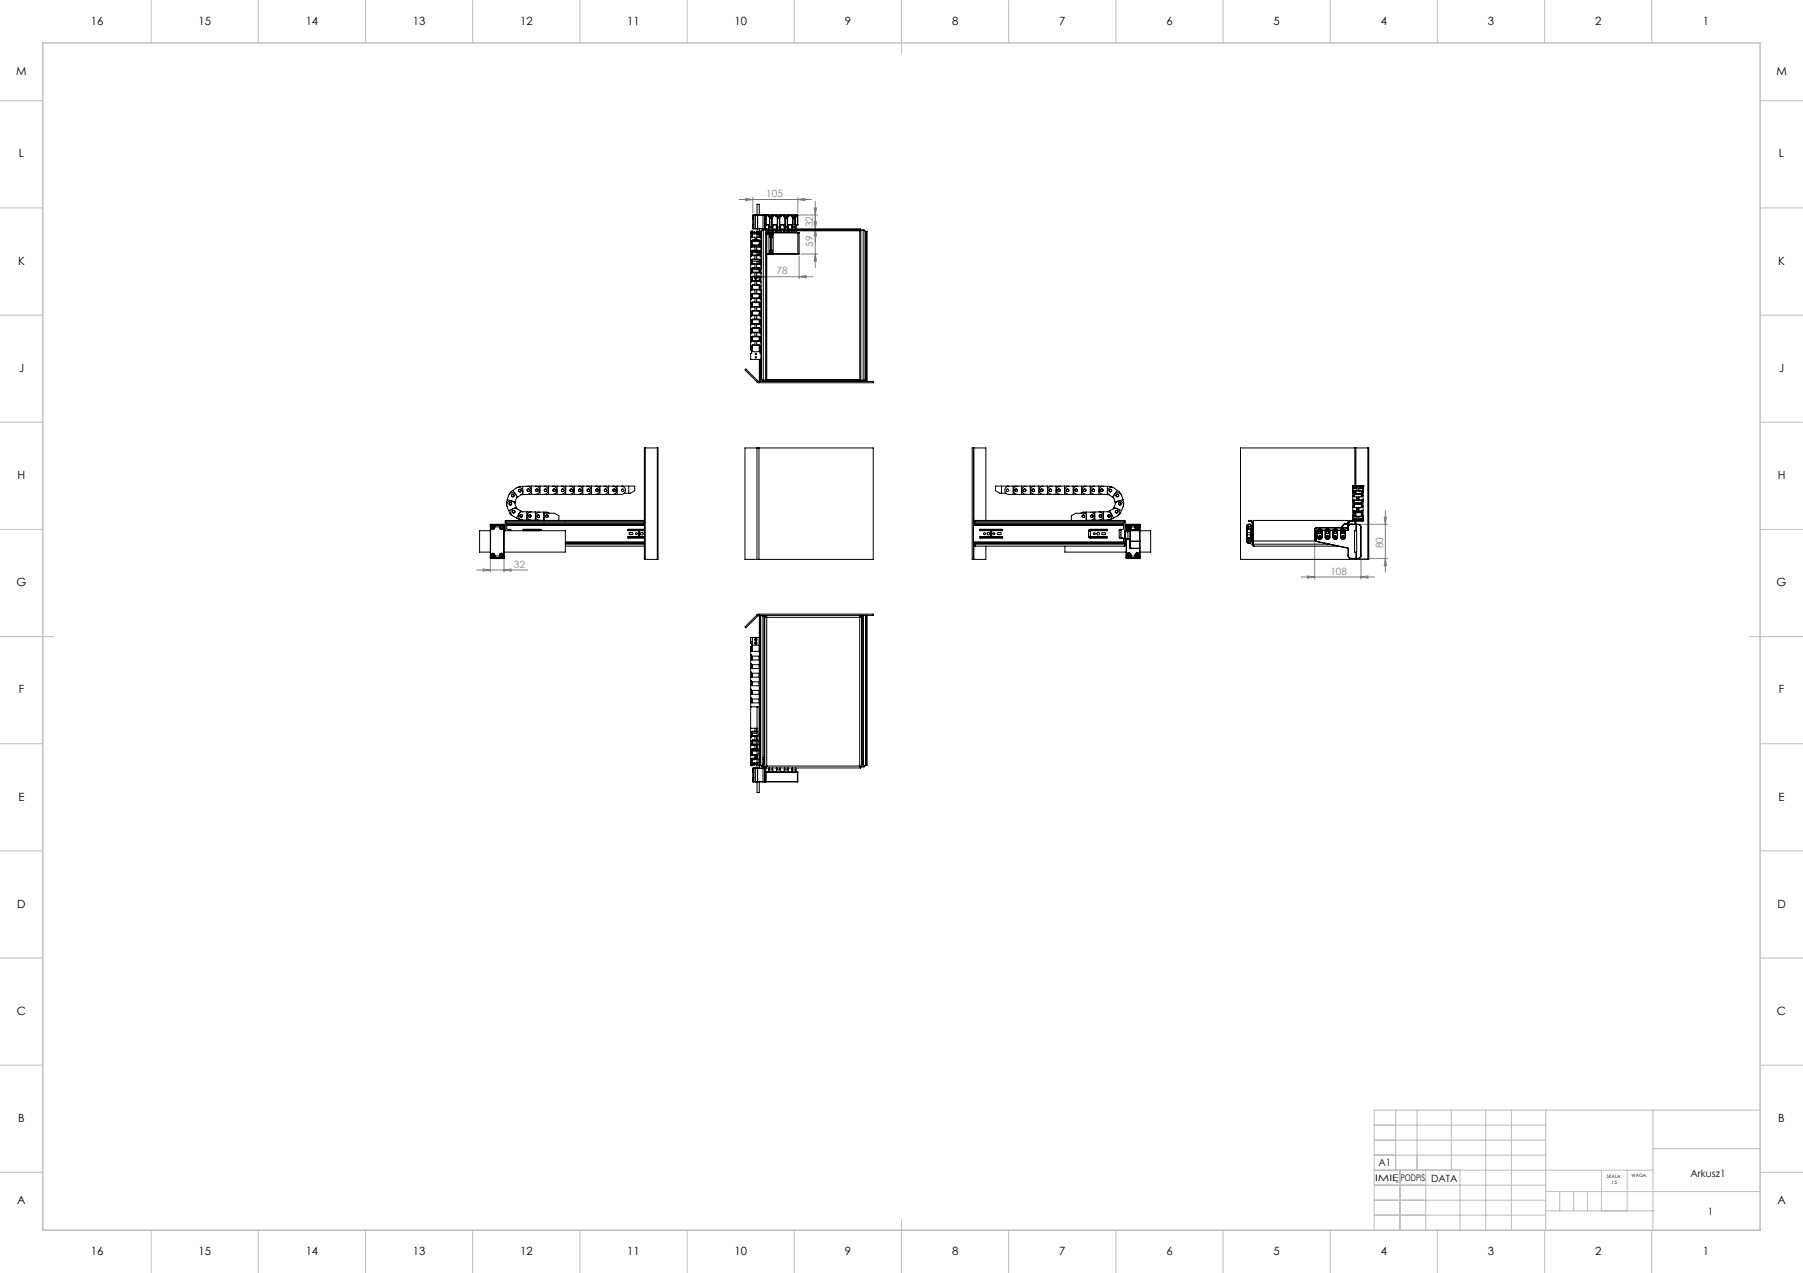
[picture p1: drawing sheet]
<svg xmlns="http://www.w3.org/2000/svg" width="841mm" height="594mm" viewBox="0 0 841 594" stroke-linecap="round" stroke-linejoin="round" font-family="sans-serif">
<defs><g id="words">
<g font-size="5.3">
<text x="42" y="11">16</text>
<text x="93" y="11">15</text>
<text x="143" y="11">14</text>
<text x="193" y="11">13</text>
<text x="243" y="11">12</text>
<text x="293" y="11">11</text>
<text x="343" y="11">10</text>
<text x="394" y="11">9</text>
<text x="444" y="11">8</text>
<text x="494" y="11">7</text>
<text x="544" y="11">6</text>
<text x="594" y="11">5</text>
<text x="644" y="11">4</text>
<text x="694" y="11">3</text>
<text x="744" y="11">2</text>
<text x="794" y="11">1</text>
<text x="8" y="35">M</text>
<text x="829" y="35">M</text>
<text x="9" y="73">L</text>
<text x="830" y="73">L</text>
<text x="8" y="124">K</text>
<text x="829" y="124">K</text>
<text x="9" y="174">J</text>
<text x="830" y="174">J</text>
<text x="8" y="224">H</text>
<text x="829" y="224">H</text>
<text x="8" y="274">G</text>
<text x="829" y="274">G</text>
<text x="9" y="324">F</text>
<text x="830" y="324">F</text>
<text x="9" y="374">E</text>
<text x="830" y="374">E</text>
<text x="8" y="424">D</text>
<text x="829" y="424">D</text>
<text x="8" y="474">C</text>
<text x="829" y="474">C</text>
<text x="8" y="523">B</text>
<text x="829" y="523">B</text>
<text x="8" y="562">A</text>
<text x="829" y="562">A</text>
<text x="42" y="585">16</text>
<text x="93" y="585">15</text>
<text x="143" y="585">14</text>
<text x="193" y="585">13</text>
<text x="243" y="585">12</text>
<text x="293" y="585">11</text>
<text x="343" y="585">10</text>
<text x="394" y="585">9</text>
<text x="444" y="585">8</text>
<text x="494" y="585">7</text>
<text x="544" y="585">6</text>
<text x="594" y="585">5</text>
<text x="644" y="585">4</text>
<text x="694" y="585">3</text>
<text x="744" y="585">2</text>
<text x="794" y="585">1</text>
</g>
<g font-size="4.7" fill="#808080">
<text x="357" y="92">105</text>
<text x="379" y="106" transform="rotate(-90 379 106)">32</text>
<text x="379" y="115" transform="rotate(-90 379 115)">59</text>
<text x="362" y="128">78</text>
<text x="645" y="256" transform="rotate(-90 645 256)">80</text>
<text x="240" y="265">32</text>
<text x="621" y="268">108</text>
</g>
<g font-size="4.7">
<text x="643" y="544">A1</text>
<text x="668" y="551">DATA</text>
<text x="789" y="549">Arkusz1</text>
<text x="797" y="567">1</text>
</g>
<g font-size="4.2">
<text x="641" y="551">IMIĘ</text>
<text x="653" y="551">PODPIS</text>
</g>
<g font-size="2.1">
<text x="750" y="550">SKALA:</text>
<text x="761" y="549">WAGA:</text>
<text x="752" y="552">1:5</text>
</g>
</g></defs>
<g fill="none" stroke="#808080" stroke-width=".47">
<path d="M345 93h33M348 93h3l-3 1zM351 92v7M372 93h3v1zM372 92v7M380 97h1l-1 3zM380 94v31M372 100h9M373 119v11M374 119h7M380 103h1l-1 4zM380 119l1 3h-1z"/>
<path d="M380 107l1 3h-1zM351 129h28M354 129h3l-3 1zM373 129h3v1zM646 238v29M613 253v17M635 245h12M646 241h1l-1 4zM222 266h24M225 265l4 1h-4zM229 261v6M235 266l3-1v1z"/>
<path d="M235 261v6M607 269h34M610 269h3l-3 1zM635 261h12M635 269h3v1zM635 260v10M646 261l1 3h-1z"/>
</g>
<g fill="none" stroke="#c0c0c0" stroke-width=".47">
<path d="M70 0v20M120 0v20M170 0v20M220 0v20M270 0v20M320 0v20M370 0v20M420 0v25M470 0v20M520 0v20M570 0v20M620 0v20"/>
<path d="M670 0v20M720 0v20M770 0v20M0 47h20M821 47h20M0 97h20M821 97h20M0 147h20M821 147h20M0 197h20M821 197h20M0 247h20"/>
<path d="M821 247h20M0 297h25M816 297h25M0 347h20M821 347h20M0 397h20M821 397h20M0 447h20M821 447h20M0 497h20M821 497h20M0 547h20"/>
<path d="M821 547h20M70 574v20M120 574v20M170 574v20M220 574v20M270 574v20M320 574v20M370 574v20M420 569v25M470 574v20M520 574v20M570 574v20"/>
<path d="M620 574v20M670 574v20M720 574v20M770 574v20"/>
</g>
<g fill="none" stroke="#c0c0c0" stroke-width=".5">
<path d="M651 518v28M661 518v28M677 518v28M693 518v56M705 518v56M721 518v56M771 518v56M821 518h-180v56M641 525h80M641 532h80M641 539h80M771 536h50"/>
<path d="M641 546h130M641 553h80M653 546v28M665 546v28M681 546v28M721 556h100M727 556v9M734 556v9M740 556v9M747 546v19M759 546v19M641 560h80"/>
<path d="M641 567h80M721 565h50"/>
</g>
<path d="M20 20h801v554h-801z" fill="none" stroke="#c0c0c0" stroke-width=".7"/>
<g fill="#808080">
<path d="M225 265l4 1h-4zM235 266l3-1v1zM348 93h3l-3 1zM372 93h3v1z"/>
<path d="M354 129h3l-3 1zM373 129h3v1z"/>
<path d="M380 119l1 3h-1zM380 103h1l-1 4zM380 107l1 3h-1zM380 97h1l-1 3zM646 261l1 3h-1zM646 241h1l-1 4z"/>
<path d="M610 269h3l-3 1zM635 269h3v1z"/>
</g>
<g fill="none" stroke="#000" stroke-width=".47">
<path d="M350 109v2M350 112v3M350 117v2M350 119h1M350 112h5M350 108v1M350 111v1M350 115v2M350 119v2M350 109h2M350 117h1M351 109v1"/>
<path d="M351 114v-2h4v2M351 117v1M351 109h.1M351 118h.1M351 110l-1 1M351 114l-1 1M351 117h4M351 118l-1 2M351 110h.1M351 114h.1M351 108h-1M351 118v1h1v2h-1v1"/>
<path d="M351 118h3v1h-1v2h1v1h1M351 112h.1M351 112v2M351 108h1v1h-1M351 110v1h1v1M351 114v1h1v2M351 115h3M351 113h3M351 114h3M351 119h3M351 101v1M351 105v1"/>
<path d="M351 100h.1M351 106h.1M351 105h.1M351 102h.1M351 101h.1M351 107h.1M351 107h1M351 100v7M351 100h1M352 100h-1M352 107h.1M352 100h.1"/>
<path d="M352 100v7M352 109h-1M352 117h-1v1M352 117h.1M352 112h-1M352 112h1M352 100h4M352 107h4M353 109h1M353 117h1v1h1M353 117h.1M353 112h1"/>
<path d="M353 100v-5h1v5M353 107v1M353 109v2M353 115h.1M353 118v1M353 107h.1M353 100v7M353 100h.1M354 108h1zM354 112h.1M354 109l1 1M354 112v2"/>
<path d="M354 107v1h-1v1h1v2h-1v1M354 114v1h-1v2M354 109h1M354 114h1M355 109v1M355 117v1M355 119h.1M355 110v1M355 109h.1M355 114v1M355 118v2M355 117h.1"/>
<path d="M355 108h.1M355 109v2M355 112v3M355 117v2M355 108v1M355 111v1M355 115v2M355 119v2M355 109h-2M356 100h1M356 100h.1M356 107h1"/>
<path d="M356 107h.1M356 100v7M356 107l2 1M356 107v70M356 107l-1 1v17M357 100h.1M357 107h.1M357 100v7M357 101v1M357 105v1M357 102v1M357 106v1"/>
<path d="M357 101h.1M357 105h.1M357 100v1M357 102v3M357 102h.1M357 106h.1M357 105v2M357 103v2M357 107v71M357 109h2M357 109h16M357 109h.1"/>
<path d="M357 109h3M357 107h2M357 105h2h-2M357 100h1M358 109h.1M358 118v1M358 108v1M358 109v68M358 108h.1M358 100h.1M358 100h1M358 108h3"/>
<path d="M358 100v1h3v-1M358 100h3M359 100h2M359 108h2M359 105v1h2v-1M359 100v1M359 108h.1M359 118h.1M359 109h.1M359 119h.1M359 118v1M359 118h-2l2 1"/>
<path d="M359 109v9M359 106v2M359 107h1M359 102h1v3M359 101h.1M359 102v4M359 101h1M359 102h.1M359 111h.1M359 117h.1M359 110h.1M359 110v1"/>
<path d="M359 117v1M359 110h1M359 117h1M359 111h1M359 118h1M359 109h1M359 119h1M359 109v1M359 111v6M360 101h.1M360 110h.1M360 117h.1"/>
<path d="M360 109h.1M360 111h.1M360 118h.1M360 117h-1M360 116v1M360 109l-1 1M360 109v1M360 116l-1 1M360 119h1M360 118v1M360 109h1M360 118h1"/>
<path d="M360 111v6M360 102v6M360 105h3zM360 110v1M360 117v1M360 107h.1M360 107h2M360 106v2M361 100h.1M361 100v1M361 108h.1M361 118v1"/>
<path d="M361 109v9M361 118h12M361 108v1M361 100h1M361 108h1M362 100h.1M362 108h2M362 108v1M362 100v1h2v-1M362 108h.1M362 100h2M362 105v1h2v-1"/>
<path d="M362 100v1M362 107h2M362 106v2M363 102h1v3M363 102v4M363 101h.1M363 102h.1M363 106v2M363 101h1M364 102v6M364 101h.1M364 105h2z"/>
<path d="M364 107h.1M364 107h2M364 106v2M364 100h.1M364 100v1M364 108h.1M364 108l1 1M364 100h2M364 108h2M366 100h.1M366 108h2M366 108l-1 1"/>
<path d="M366 100v1h2v-1M366 108h.1M366 100h2M366 100v1M366 105v1h2v-1M366 107h2M366 106v2M366 102h1v3M366 102v4M366 101h.1M366 101h1M366 102h.1"/>
<path d="M367 101h.1M367 102v6M367 105h3zM367 107h.1M368 107h1M368 106v2M368 100h.1M368 100v1M368 108h.1M368 108v1M368 100h1M368 108h1"/>
<path d="M369 100h.1M369 108h3M369 108v1M369 100v1h3v-1M369 108h.1M369 100h2M369 105v3h2M369 100v1M369 107h2M370 107h.1M370 102h1v3M370 102v4"/>
<path d="M370 101h.1M370 102h.1M370 106v2M370 101h1M371 107h.1M371 102v6M371 101h.1M371 105h1M371 107h30M371 106v2M371 100h1M371 100v1"/>
<path d="M371 105v1h-2M371 108h.1M371 100h.1M372 100h.1M372 108v1M372 108h.1M372 108h29M372 105h.1M372 100v5M372 109h.1M372 109v10M373 109h.1"/>
<path d="M373 118l-12 1M373 109v9M401 108v69M401 107v1M401 107h-44l1 1M402 107h1M402 107l-1 1M402 107v70M403 107l1 1v69h-1M403 107v70M404 108h.1M404 108v70"/>
<path d="M350 133v2M350 125v2M350 129v2M350 121v2M350 137v2h1M350 131h1M350 123h1M350 123v2M350 127v2M350 131v2M350 135v2M350 133h1"/>
<path d="M350 125h1M350 129h1M350 121h1M350 137h1M351 133v1M351 129v1M351 125v1M351 121v1M351 137v1M351 134l-1 1M351 126l-1 1M351 138l-1 3"/>
<path d="M351 121h4M351 122l-1 2M351 125h4M351 129h4M351 130l-1 2M351 133h4M351 137h4M351 130h.1M351 122h.1M351 138h.1M351 126h.1M351 134h.1"/>
<path d="M351 126v1h1v2h-1v1M351 134v1h1v2h-1v1M351 122v1h1v2h-1v1M351 122h3v1h-1v2h1v1M351 138v1h1v2h-1v1M351 130v1h1v2h-1v1M351 131h3M351 123h3M351 139h3M351 127h3M351 126h3M351 135h3"/>
<path d="M352 131h1M352 129v1h1v-1M353 122v1M354 126v1h-1v2h1v1M354 134v1h-1v2h1v1M354 138v1h-1v2h1v1M354 130v1h-1v2h1v1M354 130h1M354 138h1M354 126h1M354 134h1M355 133v1"/>
<path d="M355 129v1M355 125v1M355 121v1M355 137v1M355 134v1v42h1M355 126v1M355 131h.1M355 123h.1M355 138v3M355 122v2M355 130v2M355 133h.1"/>
<path d="M355 129h.1M355 121h.1M355 137h.1M355 135h.1M355 139v1M355 133v4M355 123v4M355 129v2M355 121v2M355 137v2M355 127v2M355 131v2"/>
<path d="M350 141v2h1M350 157v2M350 145v2M350 153v2M350 149v2h1M350 159v4h1M350 147v2M350 155v2M350 141h1M350 157h1M350 145h1M350 153h1"/>
<path d="M350 149h1M351 141v1M351 157v1M351 153v1M351 145v1M351 149v1M351 158l-1 1M351 146l-1 1M351 154l-1 1M351 142l-1 3M351 150l-1 3M351 141h4"/>
<path d="M351 145h4M351 149h4M351 153h4M351 157h4M351 154h.1M351 142h.1M351 150h.1M351 146h.1M351 158h.1M351 150v1h1v2h-1v1M351 146v1h1v2h-1v1M351 142v1h1v2h-1v1"/>
<path d="M351 154v1h1v2h-1v1M351 158v1h1v2h-1v1M351 155h3M351 143h3M351 151h3M351 147h3M351 159h3M354 150v1h-1v2h1v1M354 146v1h-1v2h1v1M354 142v1h-1v2h1v1M354 154v1h-1v2h1v1M354 158v1h-1v2h1v1"/>
<path d="M354 154h1M354 142h1M354 150h1M354 146h1M354 158h1M355 141v1M355 157v1M355 153v1M355 145v1M355 149v1M355 158v1M355 146v1"/>
<path d="M355 154v1M355 142v3M355 150v3M355 141h.1M355 157h.1M355 145h.1M355 153h.1M355 149h.1M355 143v1M355 147h.1M355 151v1M355 155h.1"/>
<path d="M355 159h.1M355 141v2M355 157v2M355 145v2M355 153v2M355 149v2M355 147v2M355 155v2M355 159v2M351 161h-1v2M351 161h4v7h-5zM351 162h.1"/>
<path d="M351 162v2h3v-2M353 178l1 1M354 178h.1M354 178h-1M354 178l-6-6-1 1 6 5M354 178v1M354 178h53v1h-53M354 162h1M354 168v10M355 161h.1M355 168v10M355 163v2"/>
<path d="M355 161v2M355 163h.1M356 178h.1M356 177v1M356 178h1M357 178h-1M357 177v1M358 177h-2M358 177l-1 1h44M358 177h43M401 177h1M401 177v1"/>
<path d="M401 178h.1M402 177h1M402 178h.1M402 177v1M402 178h1zM403 177v1M301 209v52M307 209v52M307 209h-6v52h6M353 209h1M353 209v52M353 209h-6v52h6"/>
<path d="M354 209v52M354 209h53v52h-53M454 209h.1M454 209h-1v52h1M454 209v52M454 209h6v34M454 209v34M632 209h.1M632 209h-53v52h53M632 209v18M632 209h6v52h-6M638 209v52"/>
<path d="M237 233l-1 3M237 233l3 1M237 238l2 2M239 229l2-1a1.9 1.9 0 0 1 2 0 1.9 1.9 0 0 1 0 3l-2 1M239 229l-2 2M239 229l2 3M240 235a1.9 1.9 0 0 0-2-1 1.9 1.9 0 0 0-1 2v2M240 235l1 2M240 234v1M241 237l-4 1M241 237h.1M241 232a1.9 1.9 0 0 0-1-2 1.9 1.9 0 0 0-3 1v2"/>
<path d="M241 232l-1 2M241 232h.1M243 238l-2-1a1.9 1.9 0 0 0-3 1 1.9 1.9 0 0 0 1 3l2 1M243 238l-2 4M243 238l1 1M244 227h2a1.9 1.9 0 0 1 2 2 1.9 1.9 0 0 1-2 2h-2M244 227h-3M244 227v4M244 231h-1M246 239h-2a1.9 1.9 0 0 0-2 2 1.9 1.9 0 0 0 2 2h2M246 239h1M246 239v4"/>
<path d="M246 227h4a1.9 1.9 0 0 1 2 2 1.9 1.9 0 0 1-2 2h-4M248 227v4M250 239h-2a1.9 1.9 0 0 0-2 2 1.9 1.9 0 0 0 2 2h2M250 239v4M250 239h1M250 227h4a1.9 1.9 0 0 1 2 2 1.9 1.9 0 0 1-2 2h-4M252 227v4M254 239h5l2 2v2M254 239v4M254 227h4a1.9 1.9 0 0 1 2 2 1.9 1.9 0 0 1-2 2h-4M256 227v4M256 239h-4a1.9 1.9 0 0 0-2 2 1.9 1.9 0 0 0 2 2"/>
<path d="M258 227h4a1.9 1.9 0 0 1 2 2 1.9 1.9 0 0 1-2 2h-4M260 227v4M262 227h4a1.9 1.9 0 0 1 2 2 1.9 1.9 0 0 1-2 2h-4M264 227v4M266 227h4a1.9 1.9 0 0 1 2 2 1.9 1.9 0 0 1-2 2h-4M268 227v4M270 227h4a1.9 1.9 0 0 1 2 2 1.9 1.9 0 0 1-2 2h-4M272 227v4M274 227h4a1.9 1.9 0 0 1 2 2 1.9 1.9 0 0 1-2 2h-4M276 227v4M278 227h4a1.9 1.9 0 0 1 2 2 1.9 1.9 0 0 1-2 2h-4M280 227v4"/>
<path d="M282 227h4a1.9 1.9 0 0 1 2 2 1.9 1.9 0 0 1-2 2h-4M284 227v4M286 227h4a1.9 1.9 0 0 1 2 2 1.9 1.9 0 0 1-2 2h-4M288 227v4M290 227h6v2l-2 1h-3M293 227v3M467 227v3M470 227h-6v2l2 1h3M473 227v4M474 227h-3a1.9 1.9 0 0 0-2 2 1.9 1.9 0 0 0 2 2h3M477 227v4M478 227h-3a1.9 1.9 0 0 0-2 2 1.9 1.9 0 0 0 2 2h3"/>
<path d="M481 227v4M482 227h-3a1.9 1.9 0 0 0-2 2 1.9 1.9 0 0 0 2 2h3M485 227v4M486 227h-3a1.9 1.9 0 0 0-2 2 1.9 1.9 0 0 0 2 2h3M489 227v4M490 227h-3a1.9 1.9 0 0 0-2 2 1.9 1.9 0 0 0 2 2h3M493 227v4M494 227h-3a1.9 1.9 0 0 0-2 2 1.9 1.9 0 0 0 2 2h3M497 227v4M498 227h-3a1.9 1.9 0 0 0-2 2 1.9 1.9 0 0 0 2 2h3M501 227v4M502 227h-3a1.9 1.9 0 0 0-2 2 1.9 1.9 0 0 0 2 2h3"/>
<path d="M504 239h5a1.9 1.9 0 0 1 2 2 1.9 1.9 0 0 1-2 2M505 227v4M506 227h-3a1.9 1.9 0 0 0-2 2 1.9 1.9 0 0 0 2 2h3M507 239h-5l-2 2v2M507 239v4M509 227v4M510 227h-3a1.9 1.9 0 0 0-2 2 1.9 1.9 0 0 0 2 2h3M511 239h2a1.9 1.9 0 0 1 2 2 1.9 1.9 0 0 1-2 2h-2M511 239h-2M511 239v4M513 227v4M514 227h-3a1.9 1.9 0 0 0-2 2 1.9 1.9 0 0 0 2 2h3"/>
<path d="M515 239h2a1.9 1.9 0 0 1 2 2 1.9 1.9 0 0 1-2 2h-2M515 239h-2M515 239v4M516 231h1M517 227h-2a1.9 1.9 0 0 0-2 2 1.9 1.9 0 0 0 2 2h1M517 227h2M517 227l-1 4M517 231l2 1M518 238l1-1a1.9 1.9 0 0 1 3 1 1.9 1.9 0 0 1-1 3l-2 1M518 238l1 4M518 238l-1 1M519 232h1"/>
<path d="M520 232a1.9 1.9 0 0 1 1-2 1.9 1.9 0 0 1 2 1l1 2M520 232v2M520 237v-2a1.9 1.9 0 0 1 3-1 1.9 1.9 0 0 1 1 2l-1 2M520 237l3 1M520 237h-1M520 234v1M521 229l-1-1a1.9 1.9 0 0 0-3 0 1.9 1.9 0 0 0 0 3M521 229l2 2M521 229l-2 3M523 238l-1 2M524 233v3M524 233l-4 1"/>
<path d="M631 228v1M631 229h.1M631 228h.1M631 234v2M631 230v1M631 238v3M631 227v1M631 227h.1M631 227h5M631 234h.1M631 230h.1M631 229v1"/>
<path d="M631 233v1M631 238v1M631 228v2M631 231v3M631 236v2M631 236h.1M631 231h.1M631 228h1M631 227h2M631 239v2h2M631 239h1M631 231l1 1"/>
<path d="M631 236l1 1M631 234h1M631 230h1M632 239v2M632 234v3M632 230v2M632 227v1M632 227h.1M632 231h3M632 239h3M632 228h1v1h-1M632 232h1v1h-1v1"/>
<path d="M632 237h1M632 237h1v1h-1v1M632 235h3M632 230h3M632 227h3M632 229v1M632 235h.1M633 229h-1v1M633 227h.1M633 237h1M633 233h1M633 238h1"/>
<path d="M633 232h1M634 227h.1M634 229h1v1M634 227h2M635 239v2M635 234v3M635 230v2M635 227v1M635 227h.1M635 239h.1M635 228h-1v1h1M635 232h-1v1h1v1"/>
<path d="M635 237h-1v1h1v1M635 237h-1M635 234h.1M635 230h.1M635 234v2M635 239v2h-1M635 230v1M635 234h1M635 230h1M635 227h1M635 228h.1M635 231v1"/>
<path d="M635 236v1M635 236h1M635 231h1M636 234v2M636 230v1M636 238v3M636 227v1M636 227h.1M636 229h.1M636 228h.1M636 228v2M636 231v3"/>
<path d="M636 236v2M636 229l-1 1M636 233l-1 1M636 238l-1 1M636 228h-1M636 228v1M229 259v1M229 248h-5v10h5M229 246v13M229 259h.1M229 246h.1M229 245h.1"/>
<path d="M229 245v1M229 245h6M229 259l1 1M229 246v1M229 247h1M229 247h.1M230 245l-1 1M230 245h.1M230 245l1 1M230 260h.1M230 258h.1M230 247h.1"/>
<path d="M230 258l-1 1M230 258l1 1M231 246h.1M231 259l-1 1M231 259h.1M231 247h.1M231 247h-1M231 246v1M231 246h2M231 259h2M233 259h.1M233 259l1 1"/>
<path d="M233 246h.1M233 247h1M233 247h.1M233 246v1M234 245l-1 1M234 245h.1M234 260h.1M234 245l1 1M234 258h.1M234 247h.1M234 258l1 1M234 258l-1 1"/>
<path d="M235 259l-1 1M235 259h.1M235 246h.1M235 247h.1M235 246v1M235 247h-1M235 259v1M235 245v1M235 245h.1M235 246v13M235 248h29v10h-29M236 243v1"/>
<path d="M236 243h65M236 244h65M236 244v4M236 243h.1M236 245v2h2M236 245h.1M236 245h65M237 247h1M238 247v1M241 242l2 1M244 248v-1h8l1 1M244 247h9"/>
<path d="M244 247h8M246 243h1M250 243h1M251 248h.1M264 254h37M264 253h37M264 255h37M264 243h.1M293 247h8M293 251h8M293 249h2h-1zM298 248h.1"/>
<path d="M298 250h.1M301 247h-8v1h5v2M301 250l-8 1h8M301 244l-65 1M301 248h-3v2M301 243h-65M454 244l70 1M454 245h70M454 243h71M454 253h70M454 254v7M454 254h1"/>
<path d="M454 243v1M455 243v1M455 254v1M455 243h70M455 243h.1M455 244h.1M455 244h70M455 255h69M457 247h11M457 251h11M457 251h11h-11zM460 255v6h-6"/>
<path d="M462 250v-2h-5v-1h11v1h-5v2M462 248h1M462 250h1M465 249h2h-2zM497 255v3h28M508 248l1-1h7v1h-7v2h7v1h-8v-1M508 248v2M508 250h1M508 247h8M508 251h8M509 248h-1M509 243h2"/>
<path d="M513 243h2M514 249h1h1h-2zM519 242l-2 1M522 247l1 1v2l-1 1h2v2M522 247v4M523 251h.1M523 247h.1M524 245h.1M524 245v2h-2M524 253h.1M524 253l-70 1M524 243h.1"/>
<path d="M525 243v1M525 254l-1 1M525 244v10M525 251h.1M525 254h.1M525 252v2M525 254h-71l1 1M525 245h.1M525 259v1M525 246h.1M525 259h.1M525 245v1"/>
<path d="M525 245h1M525 246v2M525 251v8M525 245h7M525 259a1.1 1.1 0 0 1 2-1 1.1 1.1 0 0 1 1 1M525 246a1.1 1.1 0 0 0 2 1 1.1 1.1 0 0 0 1-1M525 246h1M525 259l1 1M526 246v1h1v-1M526 259h-1M526 259l1-1v1M526 259v1"/>
<path d="M526 245l-1 1M526 245h.1M526 245h1M526 248h-1M526 248h1M526 251h-1M526 245v1M526 260h.1M526 260h1M527 245v1M527 260h.1M527 245l1 1"/>
<path d="M527 245h.1M527 245h3M527 256h.1M527 252v4M527 253h.1M527 252v1M527 248v8M527 252h.1M527 248h.1M527 247v1M527 247h.1M527 253h5"/>
<path d="M527 252h5M527 248h10v10h-5M527 256h5M527 247h3M527 259v1M527 259h1M528 259l-1 1M528 246h-1M528 246h1M528 259h1M529 246h1M529 246l1 1"/>
<path d="M529 259a1.1 1.1 0 0 1 2-1 1.1 1.1 0 0 1 1 1M529 259l1 1M530 246v1h1v-1M530 259h-1M530 259v-1h1v1M530 259v1M530 247h1M530 247h.1M530 245l-1 1M530 245h.1M530 245h1M530 245v1"/>
<path d="M530 260h.1M530 260h1M531 245v1M531 260h.1M531 245l1 1M531 245h.1M531 245h1M531 247h.1M531 247h1M531 259h1M531 259v1M532 246h-1"/>
<path d="M532 246l-1 1M532 259l-1 1M532 246h.1M532 259h.1M532 248h.1M532 247v1M532 252v1M532 247h.1M532 256h.1M532 245v1M532 259v1M532 245h.1"/>
<path d="M532 246v1M532 248v11M532 247h-6v5h1M532 248v8M532 256v3M581 251l1 2M581 247h.1M581 251h.1M581 247h1M581 251h1M581 247v4M582 251v2"/>
<path d="M582 247h.1M582 251h.1M582 247h1v2M582 247v2M582 250v1M582 249v1M582 249h1M582 250h1M582 245l-1 2M582 245v2M582 245h.1M582 253h.1"/>
<path d="M582 251v1h2h-2M582 245h1h-1M582 253h1h-1M582 251v1M582 246h.1M582 246v1M582 252h.1M583 243h.1M583 246h-1v1M583 246h.1M583 246h1h-2M583 250v1h-2"/>
<path d="M583 249v1M583 243l1 1M583 248h1M583 243h-1h1M583 251h1M583 251h.1M583 247h1l-1 4M583 247h.1M583 247h1M584 247v4M584 247h.1M584 251h.1"/>
<path d="M584 251h-1M584 254l1 1M584 247h-1M584 244h.1M584 254h36M584 244v10M584 244l1 10M585 252h29M585 255h39M613 247h.1M613 247v5M613 252h1"/>
<path d="M613 252h.1M614 248h.1M614 252h.1M614 252v1M614 246h.1M614 248v4M614 246l-1 1M614 253l15 3M614 253h.1M614 247v1M614 247h15M614 247h2h1"/>
<path d="M614 248h1M614 247l1 1M615 251l1 1 1-1M615 251h.1M615 248h.1M615 248v3M615 251v1l2-1M615 247h1M615 247h.1M616 247h.1M617 251h.1M617 248h.1"/>
<path d="M617 248v3M617 247v1M617 248h1M618 247h1h1M618 248h.1M618 247v1M618 251l1 1 1-1M618 251h.1M618 248v3M618 247h2M619 247h1M619 247h.1"/>
<path d="M620 247h.1M620 251h.1M620 248h.1M620 248v3M620 247v1M620 248h2M622 247h1h1M622 248h.1M622 247v1M622 251l1 1 1-1M622 251h.1M622 248v3"/>
<path d="M622 247h2M622 247h1M622 247h.1M623 247h.1M624 251h.1M624 248h.1M624 248v3M624 247v1M624 248h1M625 247h1h2M625 248h.1M625 247v1"/>
<path d="M625 251l1 1 2-1M625 251h.1M625 248v3M625 251l1 1 1-1M626 247h1M626 246h.1M626 247h.1M626 246h-1h1M627 245h.1M627 245l-1 1M627 247h.1M627 244v1"/>
<path d="M627 244h1M627 245h1M627 248h1M627 251h1M627 248v3M628 248h.1M628 248v3M628 247v1M628 247l-1 1M628 248h1M628 246h-14M628 246h.1"/>
<path d="M628 246l1 1M628 245h1M628 244v1M628 244l1 1M629 247v1M629 256h.1M629 245v-2h-44v12M629 247h.1M629 245h.1M629 259v1M629 259h.1M629 244h.1"/>
<path d="M629 244v3M629 256v3M629 246v1M629 245v1M629 244v1M630 243l-1 1M630 243h6M630 243h.1M630 245h.1M630 245h-1M630 245h4M630 245h1"/>
<path d="M631 243h.1M631 242v1M631 243h2M631 241h2v1h-1M631 242h.1M631 241v1M631 241h1M631 242h1M632 243h.1M632 241h.1M632 242v1M632 248h1v10h-1z"/>
<path d="M632 242h.1M632 243v2M633 245h.1M633 245v3M633 258v3M633 242v1M634 245h.1M634 243h2M634 242v1M634 245h1M635 245v1M635 259l-1 1"/>
<path d="M635 246v13M635 259h.1M635 246h.1M635 259v1M635 243h.1M635 241h.1M635 242v1M635 242h-3M635 242h.1M636 242v1M636 243h-6M636 241v1"/>
<path d="M636 242h-1M636 241h-2v1h1M229 260h.1M229 261h.1M229 260v1M229 260h6M229 261h6M235 260v1M235 260h.1M235 261h.1M353 261h1M454 261h.1"/>
<path d="M525 260h.1M525 261h.1M525 260v1M525 260h1M525 260h7M525 261h7M527 260h3M531 260h1M532 260v1M532 260h.1M629 260h.1M629 260l1 1"/>
<path d="M630 261h.1M630 261h4M632 261h.1M633 261h.1M634 261h.1M634 260v1M634 260h.1M634 260h1M635 260h-1M350 300h1M351 297v7M353 287h1"/>
<path d="M353 287l-6 6h1l6-6M354 287h-1M354 287h.1M354 287h53h-53M354 300h.1M354 297h-4l1 7M354 287v71M355 287v70M356 288h.1M356 287v1M356 287v70h-1M356 287l1 1"/>
<path d="M356 288h1M356 288v68M357 288h1M357 288v70M357 288h.1M358 288h.1M358 288v69M358 288h43M401 288h.1M401 288v69M401 287v1zM402 288h.1"/>
<path d="M402 288h-1M402 288v70M402 288h1M402 288v66h1M402 287v1M403 287l-1 1M403 287v70h1M404 287v70M350 302v2h1M350 308l1 3M350 312l1 3M350 316l1 3"/>
<path d="M350 320l1 3M350 308h1M350 320h1M350 312h1M350 316h1M351 311v1M351 307v1M351 306h-1v2M351 319v1M351 318h-1v2M351 315v1M351 310h-1v2"/>
<path d="M351 314h-1v2M351 302h-1l1 5M351 304h3M351 311h.1M351 315h.1M351 319h.1M351 307h.1M351 301h3M354 311v1h-3M354 315v1h-3M354 319v1h-3M354 307v1h-3"/>
<path d="M354 306h-3v1M354 310h-3v1M354 314h-3v1M354 318h-3v1M354 311h.1M354 315h.1M354 319h.1M354 307h.1M350 324l1 3M350 328v14M350 330h1M350 330h4"/>
<path d="M350 324h1M350 328h1M350 340h3M351 327v1M351 323v1M351 322h-1v2M351 326h-1v2M351 327h.1M351 323h.1M352 340v1h-1v2M353 340v1M353 330v28"/>
<path d="M354 327v1h-3M354 323v1h-3M354 322h-3v1M354 326h-3v1M354 327h.1M354 323h.1M354 340h.1M350 346v2M350 357h1M350 354v1M350 342v2h1M350 350v2"/>
<path d="M350 348v2M350 352v2M350 355v2M350 348h1M350 355h1M350 346h1M350 354h1M350 342h1M350 350h1M351 346v1M351 342v1M351 354v2"/>
<path d="M351 357h.1M351 350v3h-1M351 343l-1 3M351 347v1h-1M351 356h-1M351 343h.1M351 356h.1M351 347h.1M351 350v2M351 352h1v2h-1M351 356h1v1h-1M351 346h.1"/>
<path d="M351 350h.1M351 354h.1M351 343v1h1M351 347v1h1M351 352h2M351 356h1M351 352h-1M351 343h2M351 345h2M351 350h2M351 342h2M351 346h2"/>
<path d="M351 347h2M351 349h2M351 359v1M351 359h.1M351 360h.1M351 359v6M351 359h1M352 358l-1 1M352 358h.1M352 359h.1M352 359v6M352 358v1"/>
<path d="M352 344h.1M352 348h.1M352 344v1l-1 1M352 348v1l-1 1M352 357h-1M352 354h-1M352 353h1M352 354h1M352 359h4M352 358h4M353 344h.1M353 348h.1"/>
<path d="M353 344v1M353 348v1M353 357h.1M353 356h.1M353 354h.1M353 352v2M353 356v1M353 342h-2M353 359h.1M353 359v6M354 345h.1M354 344h.1"/>
<path d="M354 342v1M354 343h.1M354 354v2M354 357h.1M354 356h.1M354 357h1M354 350v2M354 354h.1M354 352h.1M354 350h.1M354 342h.1M354 341h.1"/>
<path d="M354 346h.1M354 349h.1M354 348h.1M354 346v1M354 347h.1M355 357h.1M355 357l1 1M356 353h.1M356 354h.1M356 356h.1M356 359h1M356 358v1"/>
<path d="M356 358h1M356 359v6M356 354v4M356 354v2M356 356h1M357 358v1M357 358h.1M357 359v6M357 359h.1M357 359v1M357 359v2M358 357h.1"/>
<path d="M358 357l-1 1h44M358 357l-1 2M358 357l-1 1M358 357h43M359 358v1M360 358v1M362 358v1M364 358v1M366 358v1M367 358v1M368 358v1M369 359h2v1"/>
<path d="M369 358v2M370 358v1M371 358v1M401 357h.1M401 357v1M401 357l1 1M402 356h.1M402 358h1M402 354v2M402 356h1M403 354v4M404 357l-1 1"/>
<path d="M404 357h.1M351 363v1M351 365h.1M351 364h.1M351 363h.1M351 365h1M352 365h.1M352 365h4M353 365v5h1v-5M353 365h.1M356 365h1M356 365h.1"/>
<path d="M357 365h.1M357 363v1M357 364v1M357 360v1M357 360v3M357 363h.1M357 364h.1M357 360h.1M357 363v2M357 360v5M357 365h15M357 360h15"/>
<path d="M359 360v-1h2v1M362 360v-1h2v1M366 360v-1h2v1M372 365h.1M372 360h.1M372 360v5"/>
<circle cx="353" cy="130" r=".3"/>
<circle cx="353" cy="165" r=".3"/>
<circle cx="353" cy="167" r=".3"/>
<circle cx="238" cy="235" r=".6"/>
<circle cx="239" cy="231" r=".6"/>
<circle cx="240" cy="239" r=".6"/>
<circle cx="242" cy="229" r=".6"/>
<circle cx="246" cy="229" r=".6"/>
<circle cx="250" cy="229" r=".6"/>
<circle cx="254" cy="229" r=".6"/>
<circle cx="258" cy="229" r=".6"/>
<circle cx="262" cy="229" r=".6"/>
<circle cx="266" cy="229" r=".6"/>
<circle cx="270" cy="229" r=".6"/>
<circle cx="274" cy="229" r=".6"/>
<circle cx="278" cy="229" r=".6"/>
<circle cx="282" cy="229" r=".6"/>
<circle cx="286" cy="229" r=".6"/>
<circle cx="290" cy="229" r=".6"/>
<circle cx="470" cy="229" r=".6"/>
<circle cx="474" cy="229" r=".6"/>
<circle cx="478" cy="229" r=".6"/>
<circle cx="482" cy="229" r=".6"/>
<circle cx="486" cy="229" r=".6"/>
<circle cx="490" cy="229" r=".6"/>
<circle cx="494" cy="229" r=".6"/>
<circle cx="498" cy="229" r=".6"/>
<circle cx="502" cy="229" r=".6"/>
<circle cx="506" cy="229" r=".6"/>
<circle cx="510" cy="229" r=".6"/>
<circle cx="514" cy="229" r=".6"/>
<circle cx="518" cy="229" r=".6"/>
<circle cx="521" cy="239" r=".6"/>
<circle cx="521" cy="231" r=".6"/>
<circle cx="522" cy="235" r=".6"/>
<circle cx="230" cy="259" r=".4"/>
<circle cx="230" cy="246" r=".5"/>
<circle cx="230" cy="259" r=".5"/>
<circle cx="230" cy="246" r=".4"/>
<circle cx="234" cy="246" r=".4"/>
<circle cx="234" cy="259" r=".4"/>
<circle cx="234" cy="259" r=".5"/>
<circle cx="234" cy="246" r=".5"/>
<circle cx="243" cy="241" r=".6"/>
<circle cx="247" cy="241" r=".6"/>
<circle cx="251" cy="241" r=".6"/>
<circle cx="255" cy="241" r=".6"/>
<circle cx="297" cy="249" r=".5"/>
<circle cx="299" cy="249" r=".6"/>
<circle cx="459" cy="249" r=".5"/>
<circle cx="461" cy="249" r=".6"/>
<circle cx="464" cy="249" r=".5"/>
<circle cx="505" cy="241" r=".6"/>
<circle cx="509" cy="241" r=".6"/>
<circle cx="510" cy="249" r=".5"/>
<circle cx="512" cy="249" r=".6"/>
<circle cx="513" cy="241" r=".6"/>
<circle cx="517" cy="241" r=".6"/>
<circle cx="526" cy="259" r=".9"/>
<circle cx="527" cy="246" r=".9"/>
<circle cx="527" cy="246" r=".5"/>
<circle cx="527" cy="246" r=".4"/>
<circle cx="527" cy="259" r=".5"/>
<circle cx="527" cy="259" r=".4"/>
<circle cx="531" cy="246" r=".9"/>
<circle cx="531" cy="259" r=".4"/>
<circle cx="531" cy="259" r=".9"/>
<circle cx="531" cy="259" r=".5"/>
<circle cx="531" cy="246" r=".4"/>
<circle cx="531" cy="246" r=".5"/>
<circle cx="616" cy="248" r=".5"/>
<circle cx="616" cy="251" r=".5"/>
<circle cx="616" cy="251" r=".6"/>
<circle cx="616" cy="248" r=".6"/>
<circle cx="619" cy="248" r=".5"/>
<circle cx="619" cy="251" r=".5"/>
<circle cx="619" cy="251" r=".6"/>
<circle cx="619" cy="248" r=".6"/>
<circle cx="623" cy="251" r=".5"/>
<circle cx="623" cy="248" r=".5"/>
<circle cx="623" cy="251" r=".6"/>
<circle cx="623" cy="248" r=".6"/>
<circle cx="626" cy="248" r=".5"/>
<circle cx="626" cy="251" r=".5"/>
<circle cx="626" cy="251" r=".6"/>
<circle cx="626" cy="248" r=".6"/>
<circle cx="353" cy="298" r=".3"/>
<circle cx="353" cy="298" r=".6"/>
<circle cx="353" cy="300" r=".3"/>
<circle cx="353" cy="300" r=".6"/>
</g>
<use href="#words"/>
</svg>
